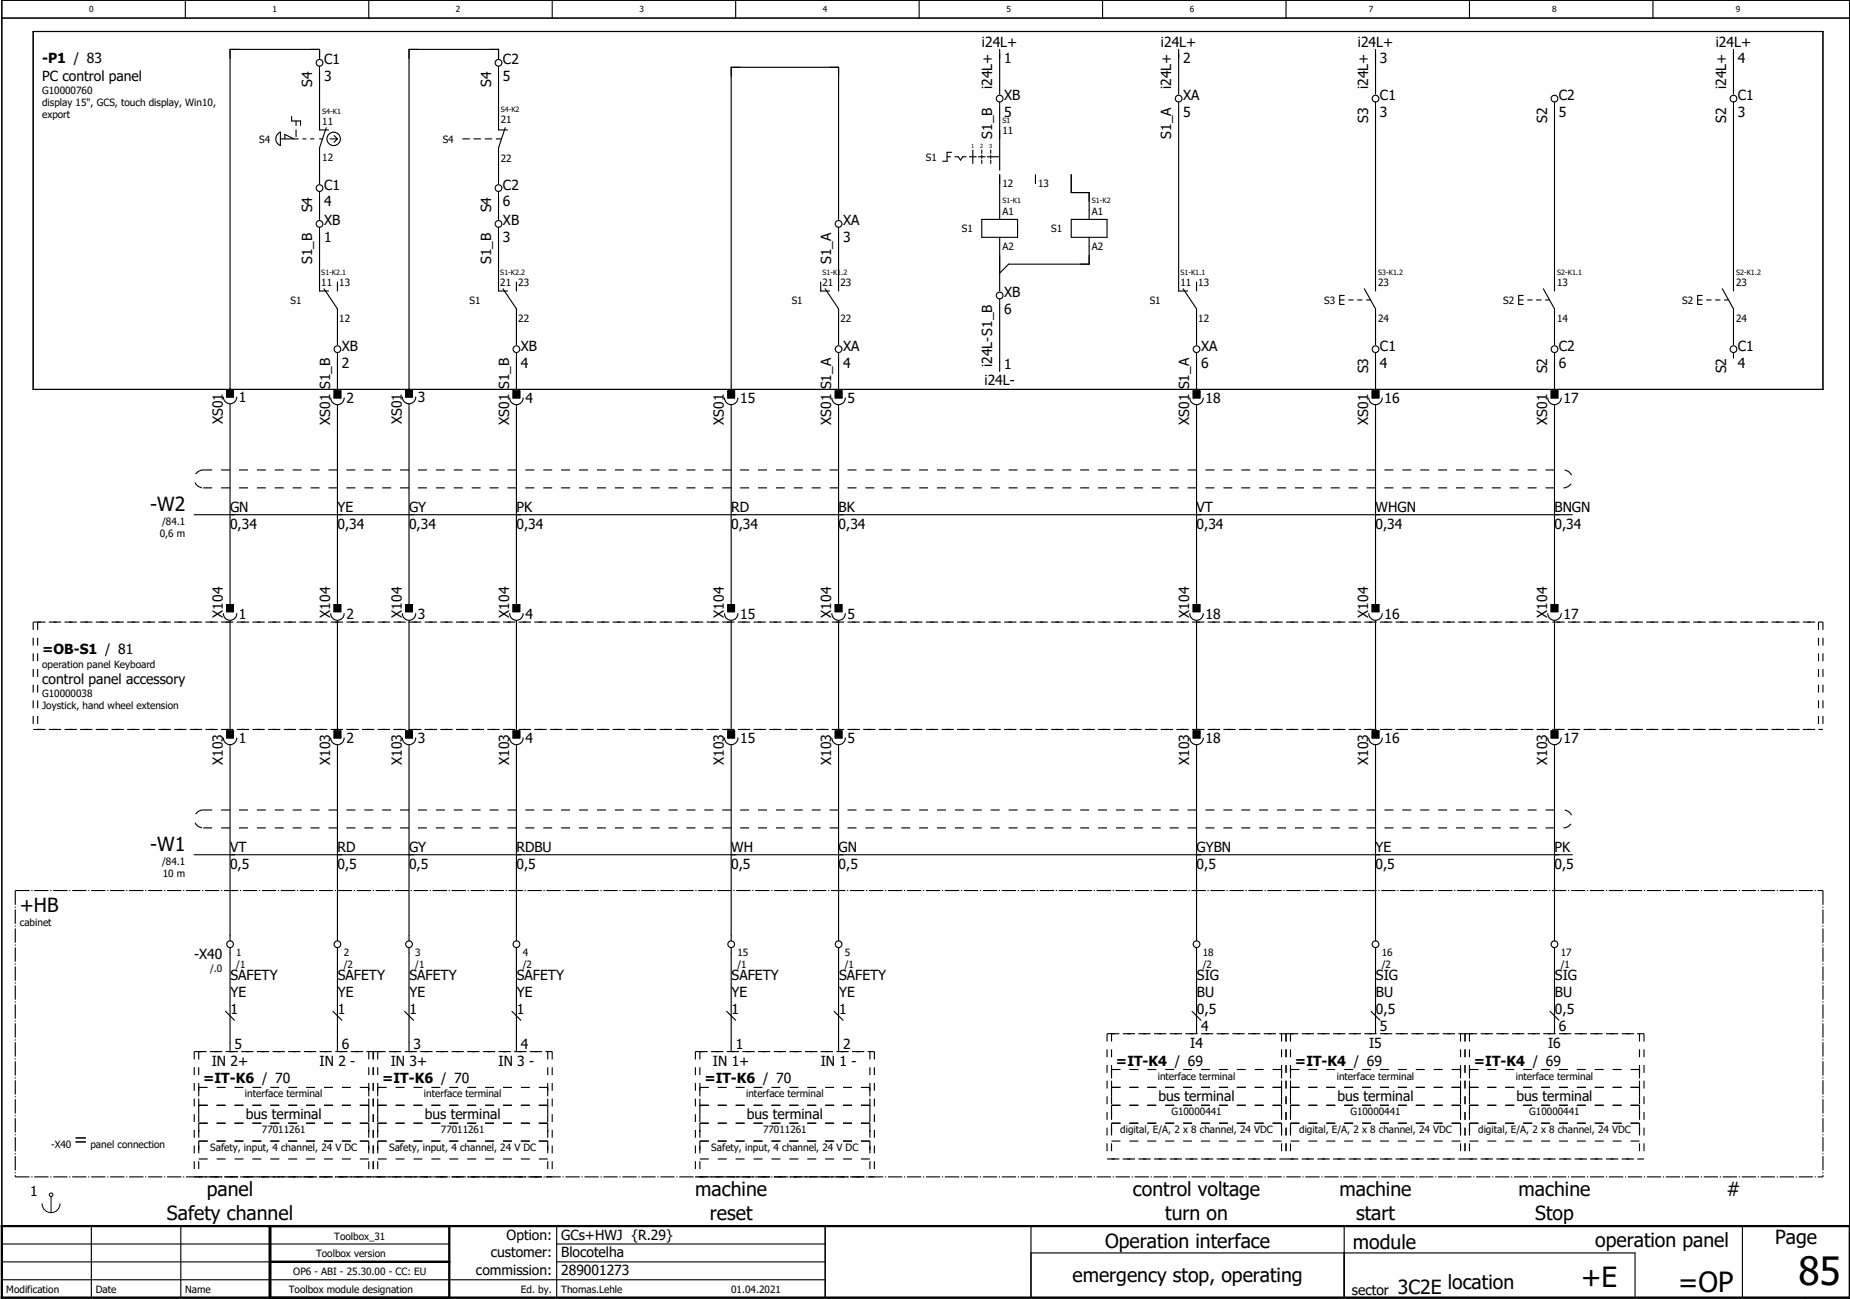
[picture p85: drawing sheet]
<svg xmlns="http://www.w3.org/2000/svg" width="413mm" height="290mm" viewBox="0 0 413 290" stroke-linecap="round" stroke-linejoin="round" font-family="sans-serif">
<defs><g id="words">
<text font-size="8.7" x="401.9" y="287.2">85</text>
<g font-size="6.2">
<text x="353.4" y="287.8">+E</text>
<text x="375.1" y="288.8">=OP</text>
</g>
<g font-size="4.3">
<text x="33.5" y="114.1">-W2</text>
<text x="33.5" y="190.1">-W1</text>
<text x="4.4" y="203.9">+HB</text>
<text x="16.5" y="256.1">=</text>
<text x="46.2" y="267.4">panel</text>
<text x="155.4" y="267.4">machine</text>
<text x="253.2" y="267.4">control voltage</text>
<text x="299.4" y="267.4">machine</text>
<text x="339.4" y="267.4">machine</text>
<text x="385.8" y="267.4">#</text>
<text x="37.3" y="272.6">Safety channel</text>
<text x="158.6" y="272.6">reset</text>
<text x="260.4" y="272.6">turn on</text>
<text x="303.1" y="272.6">start</text>
<text x="343.1" y="272.6">Stop</text>
<text x="247" y="279">Operation interface</text>
<text x="302.4" y="279.1">module</text>
<text x="356.5" y="278.8">operation panel</text>
<text x="396.7" y="278.1">Page</text>
<text x="239.7" y="286.6">emergency stop, operating</text>
<text x="312.4" y="289.1">3C2E location</text>
</g>
<g font-size="3.1">
<text x="219.5" y="10.4">i24L+</text>
<text x="259.5" y="10.4">i24L+</text>
<text x="303.5" y="10.4">i24L+</text>
<text x="383.5" y="10.4">i24L+</text>
<text x="9.4" y="14.2">-P1 / 83</text>
<text x="72.4" y="14.4">C1</text>
<text x="112.4" y="14.4">C2</text>
<text x="224.4" y="14.2">1</text>
<text x="264.4" y="14.2">2</text>
<text x="308.4" y="14.2">3</text>
<text x="388.4" y="14.2">4</text>
<text x="9.4" y="18.2">PC control panel</text>
<text x="69.8" y="19.5" transform="rotate(-90 69.8 19.5)">S4</text>
<text x="72.4" y="18.2">3</text>
<text x="109.8" y="19.5" transform="rotate(-90 109.8 19.5)">S4</text>
<text x="112.4" y="18.2">5</text>
<text x="221.8" y="19.9" transform="rotate(-90 221.8 19.9)">i24L+</text>
<text x="224.4" y="22.4">XB</text>
<text x="261.8" y="19.9" transform="rotate(-90 261.8 19.9)">i24L+</text>
<text x="264.4" y="22.4">XA</text>
<text x="305.8" y="19.9" transform="rotate(-90 305.8 19.9)">i24L+</text>
<text x="308.4" y="22.4">C1</text>
<text x="348.4" y="22.4">C2</text>
<text x="385.8" y="19.9" transform="rotate(-90 385.8 19.9)">i24L+</text>
<text x="388.4" y="22.4">C1</text>
<text x="224.4" y="26.2">5</text>
<text x="264.4" y="26.2">5</text>
<text x="305.8" y="27.5" transform="rotate(-90 305.8 27.5)">S3</text>
<text x="308.4" y="26.2">3</text>
<text x="345.8" y="27.5" transform="rotate(-90 345.8 27.5)">S2</text>
<text x="348.4" y="26.2">5</text>
<text x="385.8" y="27.5" transform="rotate(-90 385.8 27.5)">S2</text>
<text x="388.4" y="26.2">3</text>
<text x="221.8" y="31" transform="rotate(-90 221.8 31)">S1_B</text>
<text x="261.8" y="31" transform="rotate(-90 261.8 31)">S1_A</text>
<text x="69.8" y="47.5" transform="rotate(-90 69.8 47.5)">S4</text>
<text x="72.4" y="42.4">C1</text>
<text x="72.4" y="46.2">4</text>
<text x="109.8" y="47.5" transform="rotate(-90 109.8 47.5)">S4</text>
<text x="112.4" y="42.4">C2</text>
<text x="112.4" y="46.2">6</text>
<text x="72.4" y="50.4">XB</text>
<text x="112.4" y="50.4">XB</text>
<text x="188.4" y="50.4">XA</text>
<text x="69.8" y="59" transform="rotate(-90 69.8 59)">S1_B</text>
<text x="72.4" y="54.2">1</text>
<text x="109.8" y="59" transform="rotate(-90 109.8 59)">S1_B</text>
<text x="112.4" y="54.2">3</text>
<text x="185.8" y="59" transform="rotate(-90 185.8 59)">S1_A</text>
<text x="188.4" y="54.2">3</text>
<text x="224.4" y="66.4">XB</text>
<text x="224.4" y="70.2">6</text>
<text x="76.4" y="78.4">XB</text>
<text x="76.4" y="82.2">2</text>
<text x="116.4" y="78.4">XB</text>
<text x="116.4" y="82.2">4</text>
<text x="188.4" y="78.4">XA</text>
<text x="188.4" y="82.2">4</text>
<text x="221.8" y="82" transform="rotate(-90 221.8 82)">i24L-S1_B</text>
<text x="224.4" y="82.4">1</text>
<text x="268.4" y="78.4">XA</text>
<text x="268.4" y="82.2">6</text>
<text x="305.8" y="83.5" transform="rotate(-90 305.8 83.5)">S3</text>
<text x="308.4" y="78.4">C1</text>
<text x="308.4" y="82.2">4</text>
<text x="345.8" y="83.5" transform="rotate(-90 345.8 83.5)">S2</text>
<text x="348.4" y="78.4">C2</text>
<text x="348.4" y="82.2">6</text>
<text x="385.8" y="83.5" transform="rotate(-90 385.8 83.5)">S2</text>
<text x="388.4" y="78.4">C1</text>
<text x="388.4" y="82.2">4</text>
<text x="53.4" y="90">1</text>
<text x="73.8" y="87" transform="rotate(-90 73.8 87)">S1_B</text>
<text x="93.4" y="90">3</text>
<text x="113.8" y="87" transform="rotate(-90 113.8 87)">S1_B</text>
<text x="185.8" y="87" transform="rotate(-90 185.8 87)">S1_A</text>
<text x="220" y="86.2">i24L-</text>
<text x="265.8" y="87" transform="rotate(-90 265.8 87)">S1_A</text>
<text x="49.8" y="94.8" transform="rotate(-90 49.8 94.8)">XS01</text>
<text x="73.8" y="95" transform="rotate(-90 73.8 95)">XS01</text>
<text x="77.4" y="90.2">2</text>
<text x="89.8" y="94.8" transform="rotate(-90 89.8 94.8)">XS01</text>
<text x="113.8" y="95" transform="rotate(-90 113.8 95)">XS01</text>
<text x="117.4" y="90.2">4</text>
<text x="161.8" y="95" transform="rotate(-90 161.8 95)">XS01</text>
<text x="165.4" y="90.2">15</text>
<text x="185.8" y="95" transform="rotate(-90 185.8 95)">XS01</text>
<text x="189.4" y="90.2">5</text>
<text x="265.8" y="95" transform="rotate(-90 265.8 95)">XS01</text>
<text x="269.4" y="90.2">18</text>
<text x="305.8" y="95" transform="rotate(-90 305.8 95)">XS01</text>
<text x="309.4" y="90.2">16</text>
<text x="345.8" y="95" transform="rotate(-90 345.8 95)">XS01</text>
<text x="349.4" y="90.2">17</text>
<text x="51.4" y="114.4">GN</text>
<text x="51.4" y="118.2">0,34</text>
<text x="75.4" y="114.4">YE</text>
<text x="75.4" y="118.2">0,34</text>
<text x="91.4" y="114.4">GY</text>
<text x="91.4" y="118.2">0,34</text>
<text x="115.4" y="114.4">PK</text>
<text x="115.4" y="118.2">0,34</text>
<text x="163.4" y="114.4">RD</text>
<text x="163.4" y="118.2">0,34</text>
<text x="187.4" y="114.4">BK</text>
<text x="187.4" y="118.2">0,34</text>
<text x="267.4" y="114.4">VT</text>
<text x="267.4" y="118.2">0,34</text>
<text x="307.4" y="114.4">WHGN</text>
<text x="307.4" y="118.2">0,34</text>
<text x="347.4" y="114.4">BNGN</text>
<text x="347.4" y="118.2">0,34</text>
<text x="49.8" y="138" transform="rotate(-90 49.8 138)">X104</text>
<text x="53.4" y="138.4">1</text>
<text x="73.8" y="138" transform="rotate(-90 73.8 138)">X104</text>
<text x="77.4" y="138.4">2</text>
<text x="89.8" y="138" transform="rotate(-90 89.8 138)">X104</text>
<text x="93.4" y="138.4">3</text>
<text x="113.8" y="138" transform="rotate(-90 113.8 138)">X104</text>
<text x="117.4" y="138.4">4</text>
<text x="161.8" y="138" transform="rotate(-90 161.8 138)">X104</text>
<text x="165.4" y="138.4">15</text>
<text x="185.8" y="138" transform="rotate(-90 185.8 138)">X104</text>
<text x="189.4" y="138.4">5</text>
<text x="265.8" y="138" transform="rotate(-90 265.8 138)">X104</text>
<text x="269.4" y="138.4">18</text>
<text x="305.8" y="138" transform="rotate(-90 305.8 138)">X104</text>
<text x="309.4" y="138.4">16</text>
<text x="345.8" y="138" transform="rotate(-90 345.8 138)">X104</text>
<text x="349.4" y="138.4">17</text>
<text x="9.4" y="146.2">=OB-S1 / 81</text>
<text x="9.4" y="152.9">control panel accessory</text>
<text x="53.4" y="166.2">1</text>
<text x="77.4" y="166.2">2</text>
<text x="93.4" y="166.2">3</text>
<text x="117.4" y="166.2">4</text>
<text x="165.4" y="166.2">15</text>
<text x="189.4" y="166.2">5</text>
<text x="269.4" y="166.2">18</text>
<text x="309.4" y="166.2">16</text>
<text x="349.4" y="166.2">17</text>
<text x="49.8" y="170.9" transform="rotate(-90 49.8 170.9)">X103</text>
<text x="73.8" y="170.9" transform="rotate(-90 73.8 170.9)">X103</text>
<text x="89.8" y="170.9" transform="rotate(-90 89.8 170.9)">X103</text>
<text x="113.8" y="170.9" transform="rotate(-90 113.8 170.9)">X103</text>
<text x="161.8" y="170.9" transform="rotate(-90 161.8 170.9)">X103</text>
<text x="185.8" y="170.9" transform="rotate(-90 185.8 170.9)">X103</text>
<text x="265.8" y="170.9" transform="rotate(-90 265.8 170.9)">X103</text>
<text x="305.8" y="170.9" transform="rotate(-90 305.8 170.9)">X103</text>
<text x="345.8" y="170.9" transform="rotate(-90 345.8 170.9)">X103</text>
<text x="51.4" y="190.4">VT</text>
<text x="75.4" y="190.4">RD</text>
<text x="91.4" y="190.4">GY</text>
<text x="115.4" y="190.4">RDBU</text>
<text x="163.4" y="190.4">WH</text>
<text x="187.4" y="190.4">GN</text>
<text x="267.4" y="190.4">GYBN</text>
<text x="307.4" y="190.4">YE</text>
<text x="347.4" y="190.4">PK</text>
<text x="51.4" y="194.2">0,5</text>
<text x="75.4" y="194.2">0,5</text>
<text x="91.4" y="194.2">0,5</text>
<text x="115.4" y="194.2">0,5</text>
<text x="163.4" y="194.2">0,5</text>
<text x="187.4" y="194.2">0,5</text>
<text x="267.4" y="194.2">0,5</text>
<text x="307.4" y="194.2">0,5</text>
<text x="347.4" y="194.2">0,5</text>
<text x="43.4" y="214.4">-X40</text>
<text x="51.5" y="219">SAFETY</text>
<text x="75.5" y="219">SAFETY</text>
<text x="91.5" y="219">SAFETY</text>
<text x="115.5" y="219">SAFETY</text>
<text x="163.5" y="219">SAFETY</text>
<text x="187.5" y="219">SAFETY</text>
<text x="267.5" y="219">SIG</text>
<text x="307.5" y="219">SIG</text>
<text x="347.5" y="219">SIG</text>
<text x="51.5" y="226.5">1</text>
<text x="51.5" y="222.8">YE</text>
<text x="75.5" y="226.5">1</text>
<text x="75.5" y="222.8">YE</text>
<text x="91.5" y="226.5">1</text>
<text x="91.5" y="222.8">YE</text>
<text x="115.5" y="226.5">1</text>
<text x="115.5" y="222.8">YE</text>
<text x="163.5" y="226.5">1</text>
<text x="163.5" y="222.8">YE</text>
<text x="187.5" y="226.5">1</text>
<text x="187.5" y="222.8">YE</text>
<text x="267.5" y="226.5">0,5</text>
<text x="267.5" y="222.8">BU</text>
<text x="307.5" y="226.5">0,5</text>
<text x="307.5" y="222.8">BU</text>
<text x="347.5" y="226.5">0,5</text>
<text x="347.5" y="222.8">BU</text>
<text x="268.4" y="230.4">4</text>
<text x="308.4" y="230.4">5</text>
<text x="348.4" y="230.4">6</text>
<text x="47.3" y="238.2">IN 2+</text>
<text x="52.4" y="234.4">5</text>
<text x="71.4" y="238.2">IN 2 -</text>
<text x="76.4" y="234.4">6</text>
<text x="87.3" y="238.2">IN 3+</text>
<text x="92.4" y="234.4">3</text>
<text x="111.4" y="238.2">IN 3 -</text>
<text x="116.4" y="234.4">4</text>
<text x="159.3" y="238.2">IN 1+</text>
<text x="164.4" y="234.4">1</text>
<text x="183.4" y="238.2">IN 1 -</text>
<text x="188.4" y="234.4">2</text>
<text x="249.4" y="238.2">=IT-K4 / 69</text>
<text x="266" y="234.2">I4</text>
<text x="289.4" y="238.2">=IT-K4 / 69</text>
<text x="306" y="234.2">I5</text>
<text x="329.4" y="238.2">=IT-K4 / 69</text>
<text x="346" y="234.2">I6</text>
<text x="45.4" y="242.2">=IT-K6 / 70</text>
<text x="85.4" y="242.2">=IT-K6 / 70</text>
<text x="157.4" y="242.2">=IT-K6 / 70</text>
<text x="54.9" y="250.2">bus terminal</text>
<text x="94.9" y="250.2">bus terminal</text>
<text x="166.9" y="250.2">bus terminal</text>
<text x="258.9" y="246.2">bus terminal</text>
<text x="298.9" y="246.2">bus terminal</text>
<text x="338.9" y="246.2">bus terminal</text>
<text x="6.7" y="267.3">1</text>
<text x="109.7" y="281">customer:</text>
<text x="113.2" y="277">Option:</text>
<text x="125.4" y="277.2">GCs+HWJ {R.29}</text>
<text x="125.4" y="281">Blocotelha</text>
<text x="106.4" y="285">commission:</text>
<text x="125.4" y="285">289001273</text>
<text x="302.1" y="289.4">sector</text>
</g>
<g font-size="2.2">
<text x="9.4" y="21">G10000760</text>
<text x="9.4" y="23.7">display 15&quot;, GCS, touch display, Win10,</text>
<text x="9.4" y="26.4">export</text>
<text x="72" y="28">11</text>
<text x="111.9" y="27.6">21</text>
<text x="224" y="30">11</text>
<text x="57.9" y="31.9">S4</text>
<text x="72" y="35.9">12</text>
<text x="98.9" y="31.9">S4</text>
<text x="206.9" y="35.9">S1</text>
<text x="111.9" y="36.3">22</text>
<text x="224" y="41.9">12</text>
<text x="232" y="41.9">13</text>
<text x="224" y="48">A1</text>
<text x="244" y="48">A1</text>
<text x="214.9" y="51.9">S1</text>
<text x="234.9" y="51.9">S1</text>
<text x="224" y="55.9">A2</text>
<text x="244" y="55.9">A2</text>
<text x="71.8" y="64">11</text>
<text x="75.8" y="64">13</text>
<text x="111.8" y="64">21</text>
<text x="115.8" y="64">23</text>
<text x="183.8" y="64">21</text>
<text x="187.8" y="64">23</text>
<text x="263.8" y="64">11</text>
<text x="267.8" y="64">13</text>
<text x="308" y="64">23</text>
<text x="348" y="64">13</text>
<text x="388" y="64">23</text>
<text x="64.9" y="67.9">S1</text>
<text x="75.8" y="71.9">12</text>
<text x="104.9" y="67.9">S1</text>
<text x="115.8" y="71.9">22</text>
<text x="176.9" y="67.9">S1</text>
<text x="187.8" y="71.9">22</text>
<text x="256.9" y="67.9">S1</text>
<text x="267.8" y="71.9">12</text>
<text x="295.9" y="67.9">S3</text>
<text x="308" y="71.9">24</text>
<text x="335.9" y="67.9">S2</text>
<text x="348" y="71.9">14</text>
<text x="375.9" y="67.9">S2</text>
<text x="388" y="71.9">24</text>
<text x="35.7" y="120">0,6 m</text>
<text x="36.2" y="117.3">/84.1</text>
<text x="9.4" y="149.3">operation panel Keyboard</text>
<text x="9.4" y="155.7">G10000038</text>
<text x="9.4" y="158.4">Joystick, hand wheel extension</text>
<text x="36.2" y="193.3">/84.1</text>
<text x="36.4" y="196">10 m</text>
<text x="4.4" y="207">cabinet</text>
<text x="52.8" y="213.7">1</text>
<text x="76.8" y="213.7">2</text>
<text x="92.8" y="213.7">3</text>
<text x="116.8" y="213.7">4</text>
<text x="164.8" y="213.7">15</text>
<text x="188.8" y="213.7">5</text>
<text x="268.8" y="213.7">18</text>
<text x="308.8" y="213.7">16</text>
<text x="348.8" y="213.7">17</text>
<text x="47" y="217.2">/.0</text>
<text x="52.8" y="216.3">/1</text>
<text x="76.8" y="216.3">/2</text>
<text x="92.8" y="216.3">/1</text>
<text x="116.8" y="216.3">/2</text>
<text x="164.8" y="216.3">/1</text>
<text x="188.8" y="216.3">/1</text>
<text x="268.8" y="216.3">/2</text>
<text x="308.8" y="216.3">/2</text>
<text x="348.8" y="216.3">/1</text>
<text x="54.7" y="245.3">interface terminal</text>
<text x="94.7" y="245.3">interface terminal</text>
<text x="166.7" y="245.3">interface terminal</text>
<text x="258.7" y="241.3">interface terminal</text>
<text x="298.7" y="241.3">interface terminal</text>
<text x="338.7" y="241.3">interface terminal</text>
<text x="261.8" y="249.3">G10000441</text>
<text x="301.8" y="249.3">G10000441</text>
<text x="341.8" y="249.3">G10000441</text>
<text x="11.4" y="256.6">-X40</text>
<text x="20.2" y="256.6">panel connection</text>
<text x="47" y="257.3">Safety, input, 4 channel, 24 V DC</text>
<text x="58.5" y="253.3">77011261</text>
<text x="87" y="257.3">Safety, input, 4 channel, 24 V DC</text>
<text x="98.5" y="253.3">77011261</text>
<text x="159" y="257.3">Safety, input, 4 channel, 24 V DC</text>
<text x="170.5" y="253.3">77011261</text>
<text x="250.4" y="253.3">digital, E/A, 2 x 8 channel, 24 VDC</text>
<text x="290.4" y="253.3">digital, E/A, 2 x 8 channel, 24 VDC</text>
<text x="330.4" y="253.3">digital, E/A, 2 x 8 channel, 24 VDC</text>
<text x="70.6" y="281">Toolbox version</text>
<text x="74.7" y="277">Toolbox_31</text>
<text x="65.5" y="285">OP6 - ABI - 25.30.00 - CC: EU</text>
<text x="1.4" y="289">Modification</text>
<text x="21.4" y="289">Date</text>
<text x="41.4" y="289">Name</text>
<text x="64.5" y="289">Toolbox module designation</text>
<text x="116.4" y="289">Ed. by.</text>
<text x="125.4" y="289">Thomas.Lehle</text>
<text x="163.4" y="289">01.04.2021</text>
</g>
<g font-size="1.9">
<text x="19.9" y="2.7">0</text>
<text x="60.9" y="2.7">1</text>
<text x="101.9" y="2.7">2</text>
<text x="142.9" y="2.7">3</text>
<text x="183.9" y="2.7">4</text>
<text x="224.9" y="2.7">5</text>
<text x="265.9" y="2.7">6</text>
<text x="305.9" y="2.7">7</text>
<text x="346.9" y="2.7">8</text>
<text x="387.9" y="2.7">9</text>
</g>
<g font-size="1.6">
<text x="72" y="25.4">S4-K1</text>
<text x="111.9" y="25">S4-K2</text>
<text x="224" y="27.4">S1</text>
<text x="224" y="45.4">S1-K1</text>
<text x="244" y="45.4">S1-K2</text>
<text x="71.8" y="61.4">S1-K2.1</text>
<text x="111.8" y="61.4">S1-K2.2</text>
<text x="183.8" y="61.4">S1-K1.2</text>
<text x="263.8" y="61.4">S1-K1.1</text>
<text x="308" y="61.4">S3-K1.2</text>
<text x="348" y="61.4">S2-K1.1</text>
<text x="388" y="61.4">S2-K1.2</text>
</g>
<g font-size="1.2">
<text x="217.1" y="33.1">1</text>
<text x="219.1" y="33.1">2</text>
<text x="221.1" y="33.1">3</text>
</g>
</g></defs>
<g fill="none" stroke="#000" stroke-width=".25">
<path d="M7.4 7h400v80h-400zM41.4 0v4M71.4 13v-2h-20v76.1M71.4 16v13h2M82.4 0v4M111.4 13v-2h-20v76.1M111.4 16v13h2M123.4 0v4M164.4 0v4M205.4 0v4M223.4 11v10M246.4 0v4"/>
<path d="M263.4 11v10M287.4 0v4M307.4 11v10M328.4 0v4M369.4 0v4M387.4 11v10M62 30l.7-.5v3a1.61 1.61 0 0 1-.7-2.5zM62.7 31h4M63.7 31v-1l2 1M65.2 26v1h2v1M66.2 27v1M66.2 29v1.5"/>
<path d="M67.7 31h.7M69.4 31h.8M71.4 31h.7M72.9 28.5l-1.5 4.5v8M73.7 31h1.7M74.7 30.3l.7 .7M75.4 31l-.7 .8M103.4 31h1.5M105.9 31h1.5M108.4 31h1.5M110.9 31h1.2M112.9 28.5l-1.5 4.5v8"/>
<path d="M211.7 35h.7M212.7 34h-1v2h-1M213.4 35h.8l.5 .8 .5-.8h.7M216.7 35h1.5M217.4 33.5v3M218.7 35h1.5M219.4 33.5v.8M219.4 34.7v.7M219.4 35.8v.7M220.7 35h2.7M221.4 33.5v.8M221.4 34.7v.7"/>
<path d="M221.4 35.8v.7M223.4 24v14M223.4 39v10M231.4 39v2M239.4 39v4h4v6M263.4 24v41h2M307.4 24v41M347.4 24v41M387.4 24v41M71.4 44v5M71.4 52v13h2M111.4 44v5"/>
<path d="M111.4 52v13h2M187.4 49v-34h-24v72.3M187.4 52v13M219.4 49h8v4h-8zM223.4 53v12M239.4 49h8v4h-8zM243.4 53v6h-18l-2 2M72.4 64.5l3 4.5v8M75.4 63v2M112.4 64.5l3 4.5v8M115.4 63v2M183.4 63v2h2"/>
<path d="M184.4 64.5l3 4.5v8M223.4 68v15M264.4 64.5l3 4.5v8M267.4 63v2M299.4 67h1M300.4 66h-1v2h1M301.4 67h1M303.4 67h1M304.9 64.5l2.5 4.5v8M305.4 67h.9M339.4 67h1M340.4 66h-1v2h1"/>
<path d="M341.4 67h1M343.4 67h1M344.9 64.5l2.5 4.5v8M345.4 67h.9M379.4 67h1M380.4 66h-1v2h1M381.4 67h1M383.4 67h1M384.9 64.5l2.5 4.5v8M385.4 67h.9M49.9 88.7a1.5 1.5 0 0 0 1.5 1.5 1.5 1.5 0 0 0 1.5-1.5M50.7 87.2h1.5v1.5h-1.5z"/>
<path d="M51.4 90.3v.3M51.4 90.8v44.2M73.9 88.9a1.5 1.5 0 0 0 1.5 1.5 1.5 1.5 0 0 0 1.5-1.5M74.7 87.4h1.5v1.5h-1.5zM75.4 80v7.3M75.4 90.5v.3M75.4 91v44M89.9 88.7a1.5 1.5 0 0 0 1.5 1.5 1.5 1.5 0 0 0 1.5-1.5M90.7 87.2h1.5v1.5h-1.5zM91.4 90.3v.3M91.4 90.8v44.2M113.9 88.9a1.5 1.5 0 0 0 1.5 1.5 1.5 1.5 0 0 0 1.5-1.5"/>
<path d="M114.7 87.4h1.5v1.5h-1.5zM115.4 80v7.3M115.4 90.5v.3M115.4 91v44M161.9 88.9a1.5 1.5 0 0 0 1.5 1.5 1.5 1.5 0 0 0 1.5-1.5M162.7 87.4h1.5v1.5h-1.5zM163.4 90.5v.3M163.4 91v44M185.9 88.9a1.5 1.5 0 0 0 1.5 1.5 1.5 1.5 0 0 0 1.5-1.5M186.7 87.4h1.5v1.5h-1.5zM187.4 80v7.3M187.4 90.5v.3"/>
<path d="M187.4 91v44M265.9 88.9a1.5 1.5 0 0 0 1.5 1.5 1.5 1.5 0 0 0 1.5-1.5M266.7 87.4h1.5v1.5h-1.5zM267.4 80v7.3M267.4 90.5v.3M267.4 91v44M305.9 88.9a1.5 1.5 0 0 0 1.5 1.5 1.5 1.5 0 0 0 1.5-1.5M306.7 87.4h1.5v1.5h-1.5zM307.4 80v7.3M307.4 90.5v.3M307.4 91v44M345.9 88.9a1.5 1.5 0 0 0 1.5 1.5 1.5 1.5 0 0 0 1.5-1.5"/>
<path d="M346.7 87.4h1.5v1.5h-1.5zM347.4 80v7.3M347.4 90.5v.3M347.4 91v44M43.4 115h308M49.9 137.1a1.5 1.5 0 0 0 1.5 1.5 1.5 1.5 0 0 0 1.5-1.5M50.7 135.1h1.5v1.6h-1.5zM51.4 138.7v24.6M73.9 137.1a1.5 1.5 0 0 0 1.5 1.5 1.5 1.5 0 0 0 1.5-1.5M74.7 135.1h1.5v1.6h-1.5zM75.4 138.7v24.6M89.9 137.1a1.5 1.5 0 0 0 1.5 1.5 1.5 1.5 0 0 0 1.5-1.5"/>
<path d="M90.7 135.1h1.5v1.6h-1.5zM91.4 138.7v24.6M113.9 137.1a1.5 1.5 0 0 0 1.5 1.5 1.5 1.5 0 0 0 1.5-1.5M114.7 135.1h1.5v1.6h-1.5zM115.4 138.7v24.6M161.9 137.1a1.5 1.5 0 0 0 1.5 1.5 1.5 1.5 0 0 0 1.5-1.5M162.7 135.1h1.5v1.6h-1.5zM163.4 138.7v24.6M185.9 137.1a1.5 1.5 0 0 0 1.5 1.5 1.5 1.5 0 0 0 1.5-1.5M186.7 135.1h1.5v1.6h-1.5zM187.4 138.7v24.6M265.9 137.1a1.5 1.5 0 0 0 1.5 1.5 1.5 1.5 0 0 0 1.5-1.5"/>
<path d="M266.7 135.1h1.5v1.6h-1.5zM267.4 138.7v24.6M305.9 137.1a1.5 1.5 0 0 0 1.5 1.5 1.5 1.5 0 0 0 1.5-1.5M306.7 135.1h1.5v1.6h-1.5zM307.4 138.7v24.6M345.9 137.1a1.5 1.5 0 0 0 1.5 1.5 1.5 1.5 0 0 0 1.5-1.5M346.7 135.1h1.5v1.6h-1.5zM347.4 138.7v24.6M49.9 164.9a1.5 1.5 0 0 0 1.5 1.5 1.5 1.5 0 0 0 1.5-1.5M50.7 163.4h1.5v1.5h-1.5zM51.4 166.5v.3M51.4 167v43.3"/>
<path d="M73.9 164.9a1.5 1.5 0 0 0 1.5 1.5 1.5 1.5 0 0 0 1.5-1.5M74.7 163.4h1.5v1.5h-1.5zM75.4 166.5v.3M75.4 167v43.3M89.9 164.9a1.5 1.5 0 0 0 1.5 1.5 1.5 1.5 0 0 0 1.5-1.5M90.7 163.4h1.5v1.5h-1.5zM91.4 166.5v.3M91.4 167v43.3M113.9 164.9a1.5 1.5 0 0 0 1.5 1.5 1.5 1.5 0 0 0 1.5-1.5M114.7 163.4h1.5v1.5h-1.5zM115.4 166.5v.3M115.4 167v43.3"/>
<path d="M161.9 164.9a1.5 1.5 0 0 0 1.5 1.5 1.5 1.5 0 0 0 1.5-1.5M162.7 163.4h1.5v1.5h-1.5zM163.4 166.5v.3M163.4 167v43.3M185.9 164.9a1.5 1.5 0 0 0 1.5 1.5 1.5 1.5 0 0 0 1.5-1.5M186.7 163.4h1.5v1.5h-1.5zM187.4 166.5v.3M187.4 167v43.3M265.9 164.9a1.5 1.5 0 0 0 1.5 1.5 1.5 1.5 0 0 0 1.5-1.5M266.7 163.4h1.5v1.5h-1.5zM267.4 166.5v.3M267.4 167v43.3"/>
<path d="M305.9 164.9a1.5 1.5 0 0 0 1.5 1.5 1.5 1.5 0 0 0 1.5-1.5M306.7 163.4h1.5v1.5h-1.5zM307.4 166.5v.3M307.4 167v43.3M345.9 164.9a1.5 1.5 0 0 0 1.5 1.5 1.5 1.5 0 0 0 1.5-1.5M346.7 163.4h1.5v1.5h-1.5zM347.4 166.5v.3M347.4 167v43.3M43.4 191h308M51.4 211.8v23.2M75.4 211.8v23.2M91.4 211.8v23.2"/>
<path d="M115.4 211.8v23.2M163.4 211.8v23.2M187.4 211.8v23.2M267.4 211.8v19.2M307.4 211.8v19.2M347.4 211.8v19.2M50.4 226l2 2M74.4 226l2 2M90.4 226l2 2M114.4 226l2 2M162.4 226l2 2M186.4 226l2 2"/>
<path d="M266.4 226l2 2M306.4 226l2 2M346.4 226l2 2M.4 278h100M20.4 274v16M40.4 274v16M100.4 274v16M124.4 274v16M124.4 278h60M230.4 274v16h135v-10h-135M300.4 274v16M389.4 274h24v16h-24z"/>
<path d="M.4 286h184M.4 282h100M124.4 282h60"/>
<circle cx="71.4" cy="14" r=".75"/>
<circle cx="111.4" cy="14" r=".75"/>
<circle cx="74.6" cy="31" r="1.5"/>
<circle cx="223.4" cy="22" r=".75"/>
<circle cx="263.4" cy="22" r=".75"/>
<circle cx="307.4" cy="22" r=".75"/>
<circle cx="347.4" cy="22" r=".75"/>
<circle cx="387.4" cy="22" r=".75"/>
<circle cx="71.4" cy="50" r=".75"/>
<circle cx="71.4" cy="42" r=".75"/>
<circle cx="111.4" cy="50" r=".75"/>
<circle cx="111.4" cy="42" r=".75"/>
<circle cx="187.4" cy="50" r=".75"/>
<circle cx="75.4" cy="78" r=".75"/>
<circle cx="115.4" cy="78" r=".75"/>
<circle cx="187.4" cy="78" r=".75"/>
<circle cx="223.4" cy="66" r=".75"/>
<circle cx="267.4" cy="78" r=".75"/>
<circle cx="307.4" cy="78" r=".75"/>
<circle cx="347.4" cy="78" r=".75"/>
<circle cx="387.4" cy="78" r=".75"/>
<circle cx="51.4" cy="211" r=".75"/>
<circle cx="75.4" cy="211" r=".75"/>
<circle cx="91.4" cy="211" r=".75"/>
<circle cx="115.4" cy="211" r=".75"/>
<circle cx="163.4" cy="211" r=".75"/>
<circle cx="187.4" cy="211" r=".75"/>
<circle cx="267.4" cy="211" r=".75"/>
<circle cx="307.4" cy="211" r=".75"/>
<circle cx="347.4" cy="211" r=".75"/>
</g>
<path d="M.4 4h413M.4 0h413v290h-413zM60.2 274v16M60.4 274v16M184.4 274v16" fill="none" stroke="#000" stroke-width=".35"/>
<path d="M.4 274h413v16h-413zM60.4 274v16M100.4 274v16M60.4 282h40" fill="none" stroke="#000" stroke-width=".5"/>
<g fill="none" stroke="#000" stroke-width=".22">
<path d="M71.4 14.8v1.2M111.4 14.8v1.2M223.4 22.8v1.2M263.4 22.8v1.2M307.4 22.8v1.2M347.4 22.8v1.2M387.4 22.8v1.2M71.4 42.8v1.2M71.4 50.8v1.2M111.4 42.8v1.2M111.4 50.8v1.2M187.4 50.8v1.2"/>
<path d="M75.4 78.8v1.2M115.4 78.8v1.2M187.4 78.8v1.2M223.4 66.8v1.2M267.4 78.8v1.2M307.4 78.8v1.2M347.4 78.8v1.2M387.4 78.8v1.2M9.4 269a2 2 0 0 0 2 2 2 2 0 0 0 2-2M11.4 267.5v3.5"/>
<circle cx="11.4" cy="267" r=".4"/>
</g>
<g fill="none" stroke="#000" stroke-width=".25" stroke-dasharray="2 2" stroke-linecap="butt">
<path d="M45.4 109h304M45.4 105h304M45.4 105a2 2 0 0 0-2 2 2 2 0 0 0 2 2M349.4 109a2 2 0 0 0 2-2 2 2 0 0 0-2-2M45.4 185h304M45.4 181h304M45.4 181a2 2 0 0 0-2 2 2 2 0 0 0 2 2M349.4 185a2 2 0 0 0 2-2 2 2 0 0 0-2-2M248.4 239h38M248.4 239v4M286.4 239v4M288.4 239h38"/>
<path d="M288.4 239v4M326.4 239v4M328.4 239h38M328.4 239v4M366.4 239v4M44.4 247h38M44.4 243h38M44.4 243v4M44.4 251h38M44.4 247v4M44.4 255h38M44.4 251v4"/>
<path d="M44.4 259h38M44.4 255v4M82.4 243v4M82.4 247v4M82.4 251v4M82.4 255v4M84.4 247h38M84.4 243h38M84.4 243v4M84.4 251h38M84.4 247v4M84.4 255h38"/>
<path d="M84.4 251v4M84.4 259h38M84.4 255v4M122.4 243v4M122.4 247v4M122.4 251v4M122.4 255v4M156.4 247h38M156.4 243h38M156.4 243v4M156.4 251h38M156.4 247v4"/>
<path d="M156.4 255h38M156.4 251v4M156.4 259h38M156.4 255v4M194.4 243v4M194.4 247v4M194.4 251v4M194.4 255v4M248.4 243h38M248.4 247h38M248.4 243v4M248.4 251h38"/>
<path d="M248.4 247v4M248.4 255h38M248.4 251v4M286.4 243v4M286.4 247v4M286.4 251v4M288.4 243h38M288.4 247h38M288.4 243v4M288.4 251h38M288.4 247v4M288.4 255h38"/>
<path d="M288.4 251v4M326.4 243v4M326.4 247v4M326.4 251v4M328.4 243h38M328.4 247h38M328.4 243v4M328.4 251h38M328.4 247v4M328.4 255h38M328.4 251v4M366.4 243v4"/>
<path d="M366.4 247v4M366.4 251v4"/>
</g>
<g fill="none" stroke="#000" stroke-width=".25" stroke-dasharray="1.7 1.7" stroke-linecap="butt">
<path d="M7.4 139h400M7.4 139v24M8.4 139h398M8.4 139v24M406.4 139v24M407.4 139v24M7.4 163h400M8.4 163h398M43.4 235h40M43.4 235v28M44.4 235h38M44.4 235v28"/>
<path d="M82.4 235v28M83.4 235v28M83.4 235h40M84.4 235h38M84.4 235v28M122.4 235v28M123.4 235v28M155.4 235h40M155.4 235v28M156.4 235h38M156.4 235v28M194.4 235v28"/>
<path d="M195.4 235v28M247.4 231h40M247.4 231v28M248.4 231h38M248.4 231v28M286.4 231v28M287.4 231v28M287.4 231h40M288.4 231h38M288.4 231v28M326.4 231v28M327.4 231v28"/>
<path d="M327.4 231h40M328.4 231h38M328.4 231v28M366.4 231v28M367.4 231v28M247.4 259h40M248.4 259h38M287.4 259h40M288.4 259h38M327.4 259h40M328.4 259h38M43.4 263h40"/>
<path d="M44.4 263h38M83.4 263h40M84.4 263h38M155.4 263h40M156.4 263h38"/>
</g>
<g fill="#000" stroke="#000" stroke-width=".22">
<path d="M50.7 87.2h1.5v1.5h-1.5zM74.7 87.4h1.5v1.5h-1.5zM90.7 87.2h1.5v1.5h-1.5zM114.7 87.4h1.5v1.5h-1.5zM162.7 87.4h1.5v1.5h-1.5zM186.7 87.4h1.5v1.5h-1.5zM266.7 87.4h1.5v1.5h-1.5zM306.7 87.4h1.5v1.5h-1.5zM346.7 87.4h1.5v1.5h-1.5zM50.7 135.1h1.5v1.6h-1.5zM74.7 135.1h1.5v1.6h-1.5zM90.7 135.1h1.5v1.6h-1.5z"/>
<path d="M114.7 135.1h1.5v1.6h-1.5zM162.7 135.1h1.5v1.6h-1.5zM186.7 135.1h1.5v1.6h-1.5zM266.7 135.1h1.5v1.6h-1.5zM306.7 135.1h1.5v1.6h-1.5zM346.7 135.1h1.5v1.6h-1.5zM50.7 163.4h1.5v1.5h-1.5zM74.7 163.4h1.5v1.5h-1.5zM90.7 163.4h1.5v1.5h-1.5zM114.7 163.4h1.5v1.5h-1.5zM162.7 163.4h1.5v1.5h-1.5zM186.7 163.4h1.5v1.5h-1.5z"/>
<path d="M266.7 163.4h1.5v1.5h-1.5zM306.7 163.4h1.5v1.5h-1.5zM346.7 163.4h1.5v1.5h-1.5z"/>
</g>
<path d="M3.4 199h404M3.4 199v64M407.4 199v64M3.4 263h404" fill="none" stroke="#000" stroke-width=".25" stroke-dasharray="3.2 .4 .3 .4" stroke-linecap="butt"/>
<use href="#words"/>
</svg>
